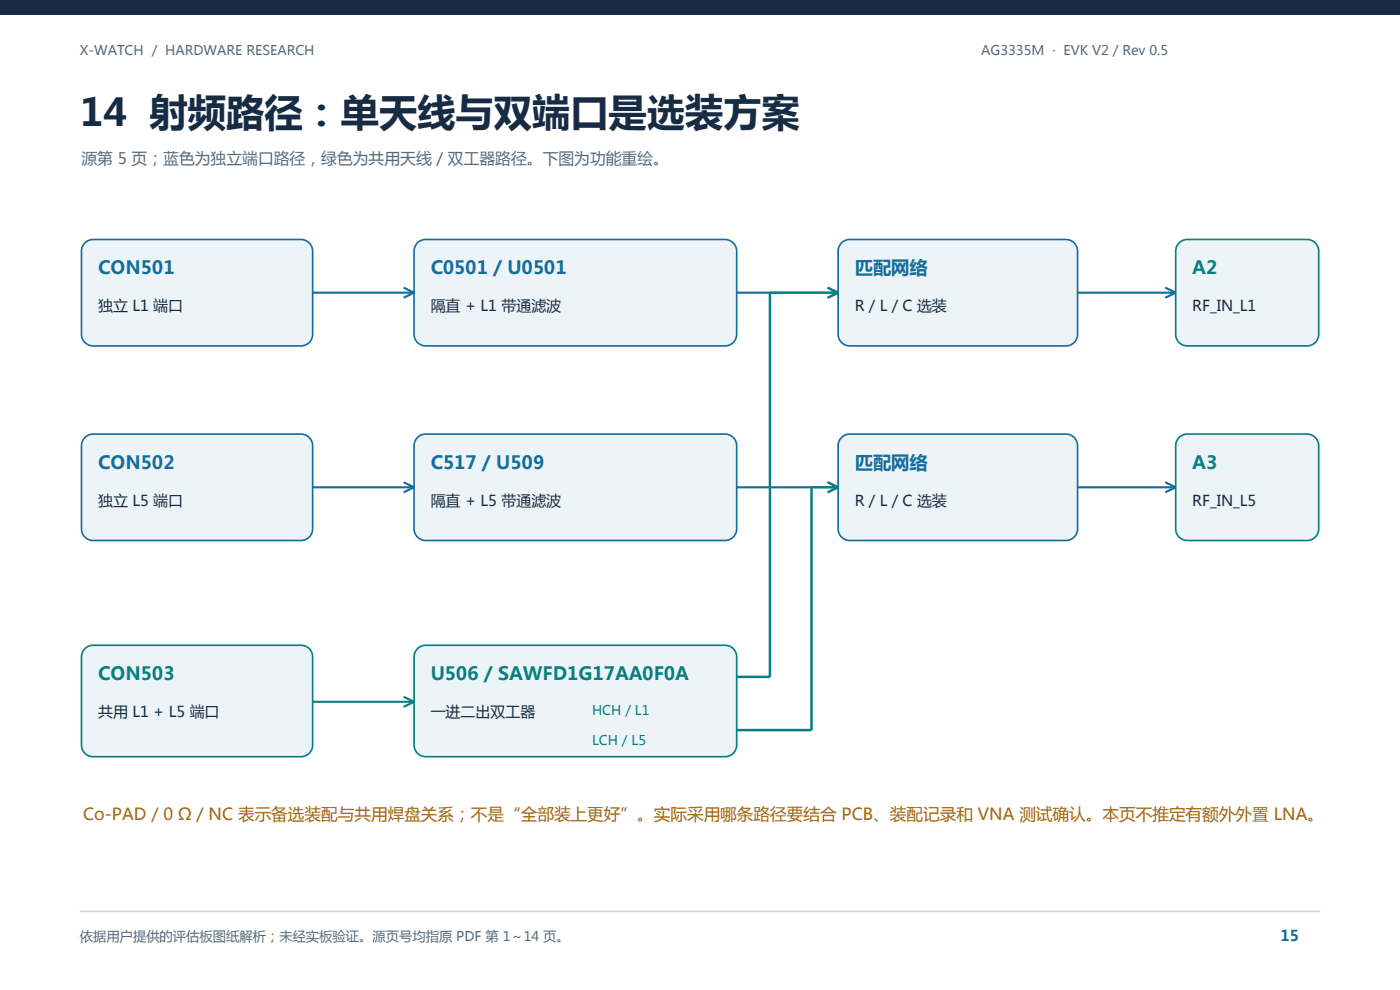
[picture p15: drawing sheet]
<svg xmlns="http://www.w3.org/2000/svg" width="297mm" height="210mm" viewBox="0 0 297 210" stroke-linecap="round" stroke-linejoin="round" font-family="sans-serif">
<defs><g id="words">
<text font-size="8.1" fill="#172c44" x="16.9" y="26.8">14 射频路径：单天线与双端口是选装方案</text>
<g font-size="3.9" fill="#176c9e">
<text x="20.8" y="58.2">CON501</text>
<text x="91.4" y="58.2">C0501 / U0501</text>
<text x="181.3" y="58.2">匹配网络</text>
<text x="20.8" y="99.5">CON502</text>
<text x="91.4" y="99.5">C517 / U509</text>
<text x="181.3" y="99.5">匹配网络</text>
</g>
<g font-size="3.9" fill="#087f80">
<text x="252.9" y="58.2">A2</text>
<text x="252.9" y="99.5">A3</text>
<text x="20.8" y="144.3">CON503</text>
<text x="91.4" y="144.3">U506 / SAWFD1G17AA0F0A</text>
</g>
<text font-size="3.5" fill="#a26309" x="17.6" y="173.9">Co-PAD / 0 Ω / NC 表示备选装配与共用焊盘关系；不是“全部装上更好”。实际采用哪条路径要结合 PCB、装配记录和 VNA 测试确认。本页不推定有额外外置 LNA。</text>
<text font-size="3.4" fill="#586a7b" x="17.3" y="34.7">源第 5 页；蓝色为独立端口路径，绿色为共用天线 / 双工器路径。下图为功能重绘。</text>
<g font-size="3.2" fill="#172c44">
<text x="20.8" y="66">独立 L1 端口</text>
<text x="91.4" y="66">隔直 + L1 带通滤波</text>
<text x="181.3" y="66">R / L / C 选装</text>
<text x="252.9" y="66">RF_IN_L1</text>
<text x="20.8" y="107.2">独立 L5 端口</text>
<text x="91.4" y="107.2">隔直 + L5 带通滤波</text>
<text x="181.3" y="107.2">R / L / C 选装</text>
<text x="252.9" y="107.2">RF_IN_L5</text>
<text x="20.8" y="152">共用 L1 + L5 端口</text>
<text x="91.4" y="152">一进二出双工器</text>
</g>
<text font-size="3.2" fill="#176c9e" x="271.6" y="199.7">15</text>
<g font-size="2.8" fill="#586a7b">
<text x="16.9" y="11.6">X-WATCH / HARDWARE RESEARCH</text>
<text x="208.1" y="11.6">AG3335M · EVK V2 / Rev 0.5</text>
<text x="16.9" y="199.7">依据用户提供的评估板图纸解析；未经实板验证。源页号均指原 PDF 第 1～14 页。</text>
</g>
<g font-size="2.8" fill="#087f80">
<text x="125.6" y="151.7">HCH / L1</text>
<text x="125.6" y="158">LCH / L5</text>
</g>
</g></defs>
<path d="M0 0h297v3.2h-297z" fill-rule="evenodd" fill="#172c44"/>
<path d="M16.9 193.3h263.2" fill="none" stroke="#cddae3" stroke-width=".35"/>
<g fill="#edf4f8" stroke="#176c9e" stroke-width=".35">
<path d="M18.2 51.3l1-.4 .6-.1h44.1a2.47 2.47 0 0 1 2.4 2.5v17.6a2.47 2.47 0 0 1-2.4 2.5h-44.1a2.47 2.47 0 0 1-2.5-2.5v-17.6a2.46 2.46 0 0 1 .9-2z" fill-rule="evenodd"/>
<path d="M88.4 51.7a2.46 2.46 0 0 1 1.9-.9h63.5a2.47 2.47 0 0 1 2.5 2.5v17.6a2.47 2.47 0 0 1-2.5 2.5h-63.5a2.47 2.47 0 0 1-2.5-2.5v-17.6l.1-.6z" fill-rule="evenodd"/>
<path d="M178.7 51.3l1-.4 .6-.1h45.8a2.47 2.47 0 0 1 2.5 2.5v17.6a2.47 2.47 0 0 1-2.5 2.5h-45.8a2.47 2.47 0 0 1-2.5-2.5v-17.6a2.46 2.46 0 0 1 .9-2z" fill-rule="evenodd"/>
</g>
<path d="M250.3 51.3l1-.4 .6-.1h25.4a2.47 2.47 0 0 1 2.5 2.5v17.6a2.47 2.47 0 0 1-2.5 2.5h-25.4a2.47 2.47 0 0 1-2.5-2.5v-17.6a2.46 2.46 0 0 1 .9-2z" fill-rule="evenodd" fill="#edf4f8" stroke="#087f80" stroke-width=".35"/>
<path d="M66.3 62.1h21.5M85.6 61l2.2 1.1M87.8 62.1l-2.2 1.1M156.3 62.1h21.5M175.6 61l2.2 1.1M177.8 62.1l-2.2 1.1M228.6 62.1h20.8M247.2 61l2.2 1.1M249.4 62.1l-2.2 1.1" fill="none" stroke="#176c9e" stroke-width=".46"/>
<g fill="#edf4f8" stroke="#176c9e" stroke-width=".35">
<path d="M17.8 93a2.46 2.46 0 0 1 2-.9h44.1a2.47 2.47 0 0 1 2.4 2.4v17.7a2.47 2.47 0 0 1-2.4 2.5h-44.1a2.47 2.47 0 0 1-2.5-2.5v-17.7l.1-.5z" fill-rule="evenodd"/>
<path d="M88.4 93a2.46 2.46 0 0 1 1.9-.9h63.5a2.47 2.47 0 0 1 2.5 2.4v17.7a2.47 2.47 0 0 1-2.5 2.5h-63.5a2.47 2.47 0 0 1-2.5-2.5v-17.7l.1-.5z" fill-rule="evenodd"/>
<path d="M178.7 92.6l1-.5h.6h45.8a2.47 2.47 0 0 1 2.5 2.4v17.7a2.47 2.47 0 0 1-2.5 2.5h-45.8a2.47 2.47 0 0 1-2.5-2.5v-17.7a2.46 2.46 0 0 1 .9-1.9z" fill-rule="evenodd"/>
</g>
<path d="M250.3 92.6l1-.5h.6h25.4a2.47 2.47 0 0 1 2.5 2.4v17.7a2.47 2.47 0 0 1-2.5 2.5h-25.4a2.47 2.47 0 0 1-2.5-2.5v-17.7a2.46 2.46 0 0 1 .9-1.9z" fill-rule="evenodd" fill="#edf4f8" stroke="#087f80" stroke-width=".35"/>
<path d="M66.3 103.4h21.5M85.6 102.3l2.2 1.1M87.8 103.4l-2.2 1M156.3 103.4h21.5M175.6 102.3l2.2 1.1M177.8 103.4l-2.2 1M228.6 103.4h20.8M247.2 102.3l2.2 1.1M249.4 103.4l-2.2 1" fill="none" stroke="#176c9e" stroke-width=".46"/>
<g fill="#edf4f8" stroke="#087f80" stroke-width=".35">
<path d="M18.2 137.4l1-.5h.6h44.1a2.47 2.47 0 0 1 2.4 2.4v18.7a2.47 2.47 0 0 1-2.4 2.5h-44.1a2.47 2.47 0 0 1-2.5-2.5v-18.7a2.46 2.46 0 0 1 .9-1.9z" fill-rule="evenodd"/>
<path d="M88.4 137.8a2.46 2.46 0 0 1 1.9-.9h63.5a2.47 2.47 0 0 1 2.5 2.4v18.7a2.47 2.47 0 0 1-2.5 2.5h-63.5a2.47 2.47 0 0 1-2.5-2.5v-18.7l.1-.5z" fill-rule="evenodd"/>
</g>
<path d="M163.3 62.1h14.5M175.6 61l2.2 1.1M177.8 62.1l-2.2 1.1M172.2 103.4h5.6M175.6 102.3l2.2 1.1M177.8 103.4l-2.2 1M66.3 148.9h21.5M85.6 147.8l2.2 1.1M87.8 148.9l-2.2 1" fill="none" stroke="#087f80" stroke-width=".46"/>
<path d="M163.3 62.1v81.5h-7M172.2 103.4v51.5h-15.9" fill="none" stroke="#087f80" stroke-width=".53"/>
<use href="#words"/>
</svg>
